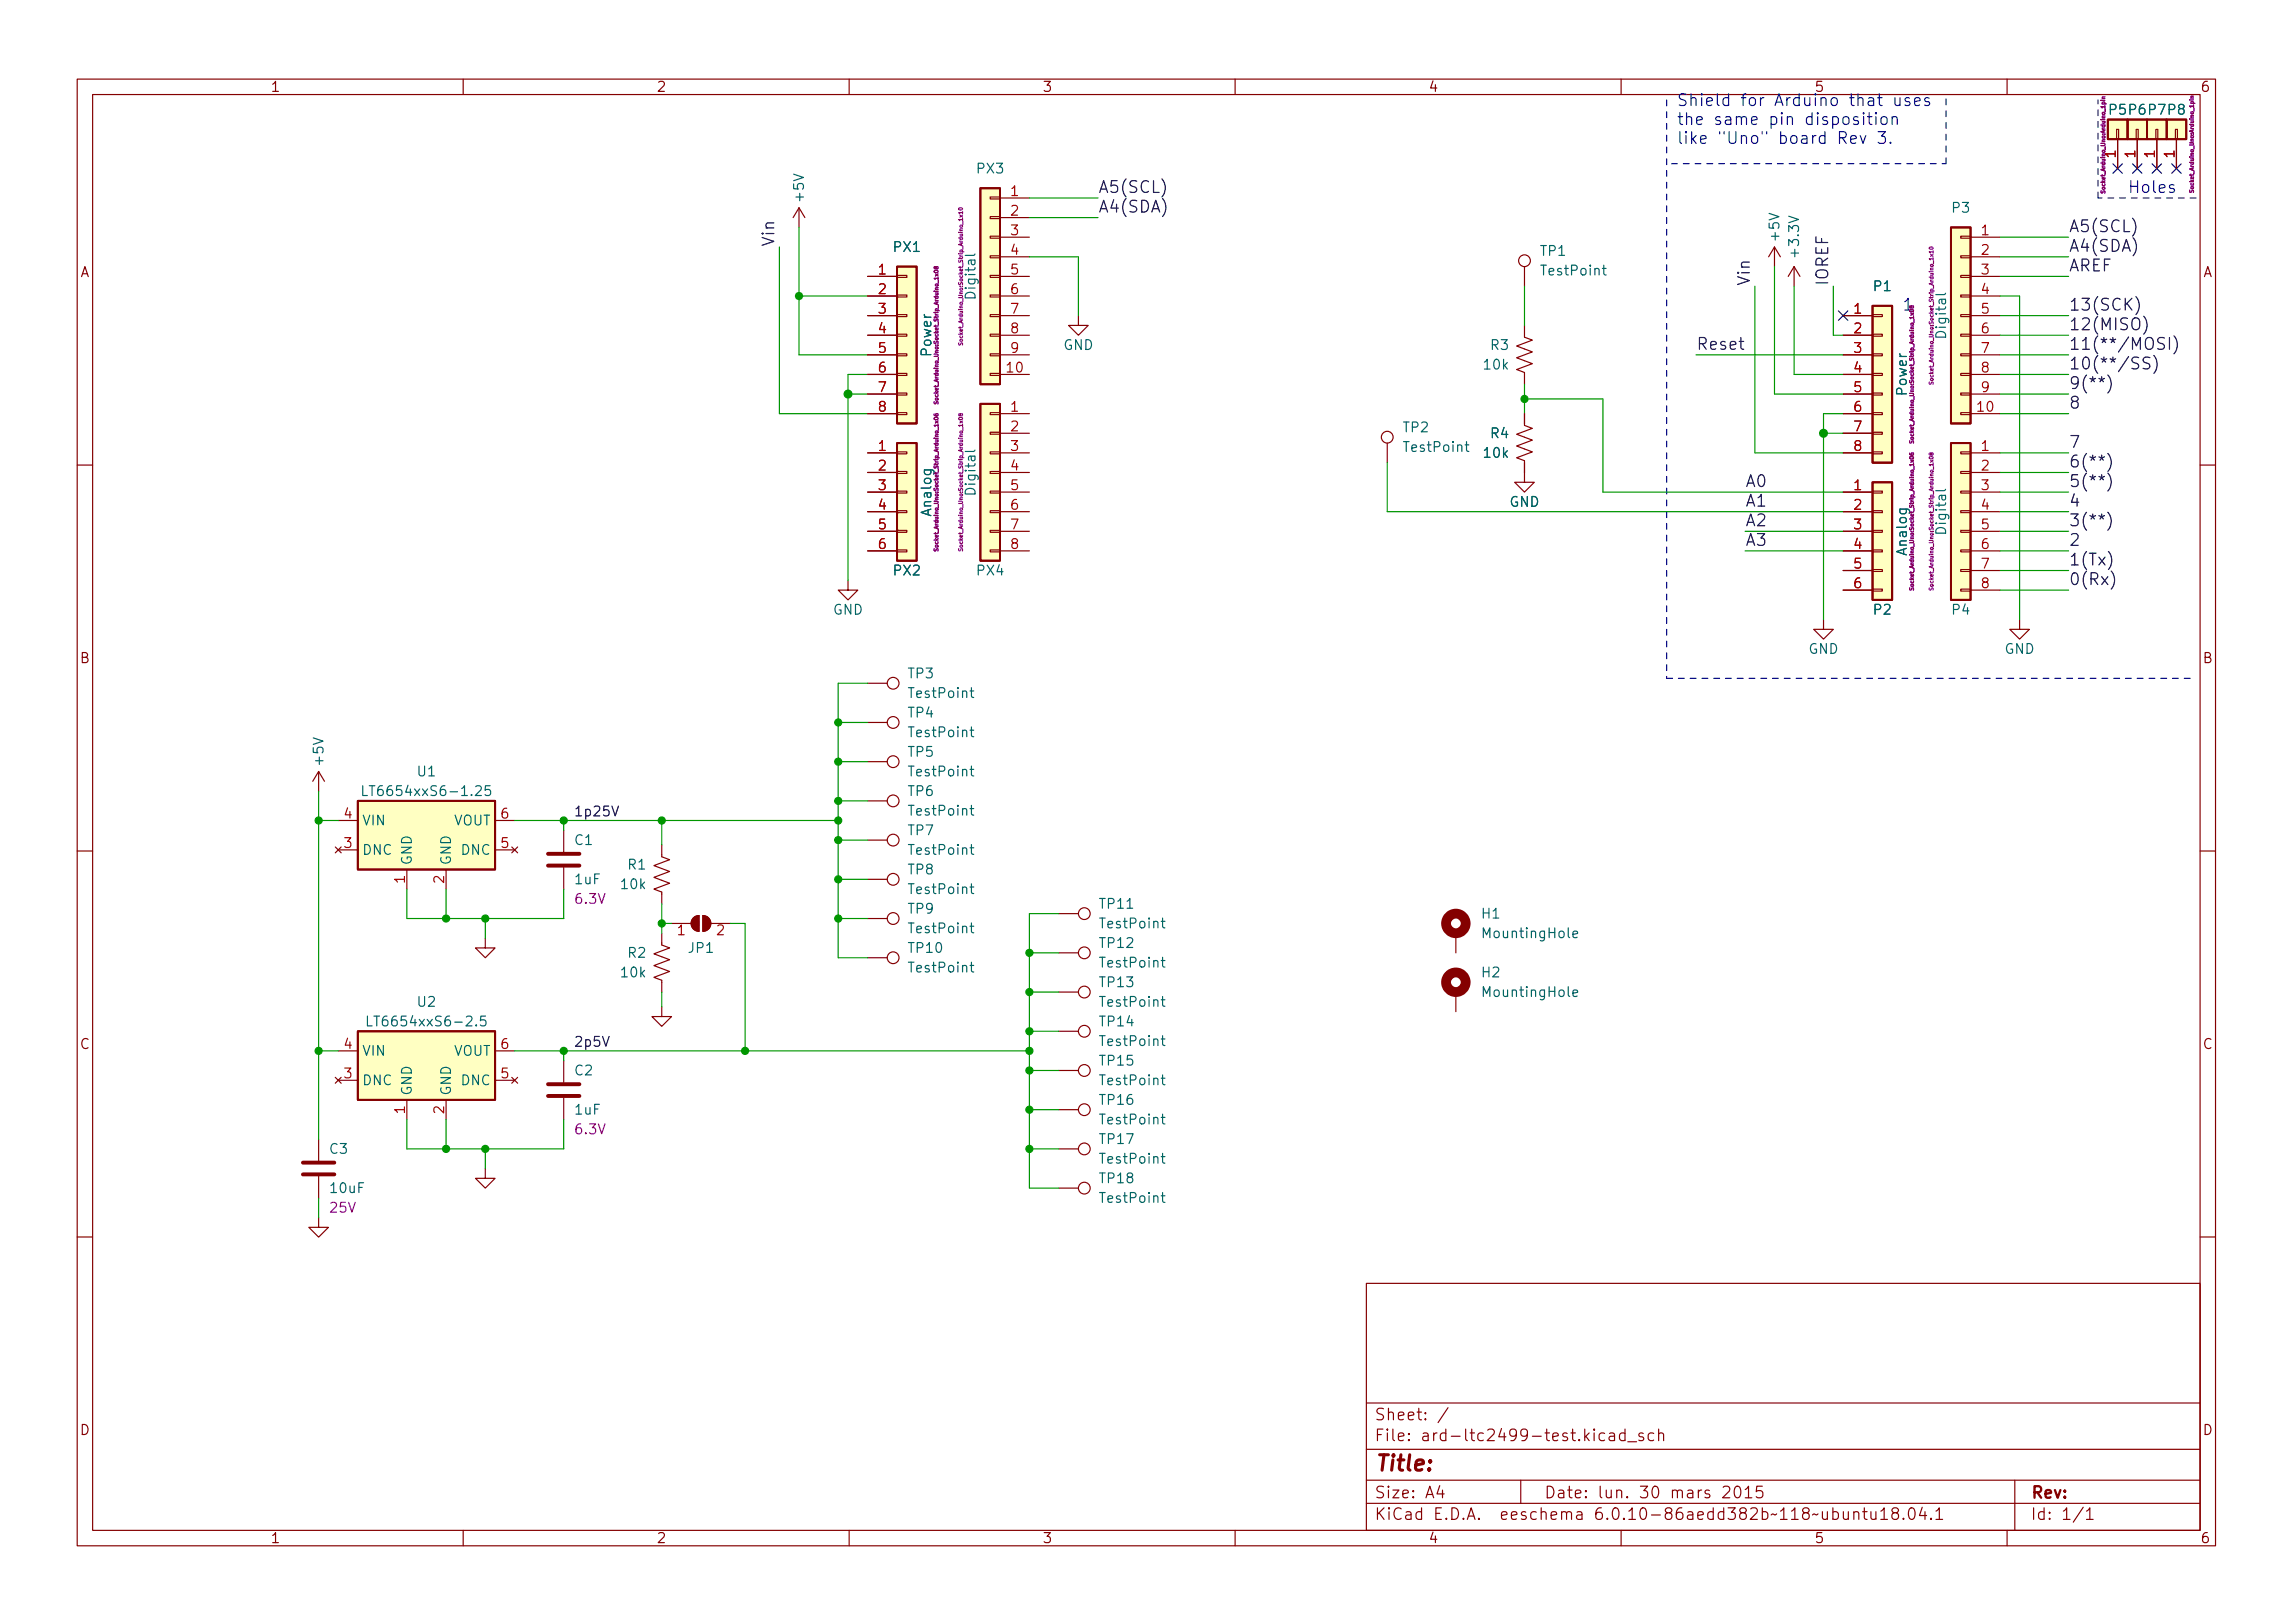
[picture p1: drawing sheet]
<svg xmlns="http://www.w3.org/2000/svg" width="297mm" height="210mm" viewBox="0 0 297 210" stroke-linecap="round" stroke-linejoin="round" font-family="sans-serif">
<defs><g id="words">
<text font-size="2.8" fill="#840000" x="178" y="190.6">Title:</text>
<g font-size="2.1" fill="#0000c2">
<text x="217.2" y="13.7">Shield for Arduino that uses</text>
<text x="217.2" y="16.2">the same pin disposition</text>
<text x="217.2" y="18.7">like &quot;Uno&quot; board Rev 3.</text>
<text x="275.6" y="25">Holes</text>
</g>
<g font-size="2.1" fill="#0f0f0f">
<text x="142.2" y="27.5">A4(SDA)</text>
<text x="142.2" y="25">A5(SCL)</text>
<text x="100.3" y="32" transform="rotate(-90 100.3 32)">Vin</text>
<text x="268" y="32.6">A4(SDA)</text>
<text x="268" y="30.1">A5(SCL)</text>
<text x="268" y="35.2">AREF</text>
<text x="226.7" y="37.1" transform="rotate(-90 226.7 37.1)">Vin</text>
<text x="236.8" y="37.1" transform="rotate(-90 236.8 37.1)">IOREF</text>
<text x="268" y="40.2">13(SCK)</text>
<text x="219.7" y="45.3">Reset</text>
<text x="268" y="47.9">10(**/SS)</text>
<text x="268" y="42.8">12(MISO)</text>
<text x="268" y="45.3">11(**/MOSI)</text>
<text x="268" y="52.9">8</text>
<text x="268" y="50.4">9(**)</text>
<text x="268" y="58">7</text>
<text x="226.1" y="63.1">A0</text>
<text x="226.1" y="65.6">A1</text>
<text x="268" y="65.6">4</text>
<text x="268" y="60.6">6(**)</text>
<text x="268" y="63.1">5(**)</text>
<text x="226.1" y="68.2">A2</text>
<text x="226.1" y="70.7">A3</text>
<text x="268" y="70.7">2</text>
<text x="268" y="68.2">3(**)</text>
<text x="268" y="73.3">1(Tx)</text>
<text x="268" y="75.8">0(Rx)</text>
</g>
<text font-size="2.1" fill="#840084" x="246.4" y="40.2">1</text>
<g font-size="2.1" fill="#840000">
<text x="178" y="184">Sheet: /</text>
<text x="178" y="186.7">File: ard-ltc2499-test.kicad_sch</text>
<text x="178" y="196.9">KiCad E.D.A. eeschema 6.0.10-86aedd382b~118~ubuntu18.04.1</text>
<text x="178" y="194.1">Size: A4</text>
<text x="200" y="194.1">Date: lun. 30 mars 2015</text>
<text x="263" y="194.1">Rev:</text>
<text x="263" y="196.9">Id: 1/1</text>
</g>
<g font-size="1.8" fill="#840000">
<text x="35" y="11.9">1</text>
<text x="85" y="11.9">2</text>
<text x="135" y="11.9">3</text>
<text x="185" y="11.9">4</text>
<text x="285" y="11.9">6</text>
<text x="10.3" y="35.9">A</text>
<text x="285.3" y="35.9">A</text>
<text x="10.3" y="85.9">B</text>
<text x="285.3" y="85.9">B</text>
<text x="10.3" y="135.9">C</text>
<text x="285.3" y="135.9">C</text>
<text x="10.3" y="185.9">D</text>
<text x="285.3" y="185.9">D</text>
<text x="35" y="199.9">1</text>
<text x="85" y="199.9">2</text>
<text x="135" y="199.9">3</text>
<text x="185" y="199.9">4</text>
<text x="235" y="199.9">5</text>
<text x="285" y="199.9">6</text>
</g>
<text font-size="1.8" fill="#0000c2" x="235" y="11.9">5</text>
<g font-size="1.8" fill="#006464">
<text x="273.2" y="14.9">P5 P6 P7 P8</text>
<text x="126.6" y="22.5">PX3</text>
<text x="104.1" y="26" transform="rotate(-90 104.1 26)">+5V</text>
<text x="252.9" y="27.6">P3</text>
<text x="115.8" y="32.6">PX1</text>
<text x="199.6" y="33.1">TP1</text>
<text x="199.8" y="35.7">TestPoint</text>
<text x="230.5" y="31.1" transform="rotate(-90 230.5 31.1)">+5V</text>
<text x="233" y="33.1" transform="rotate(-90 233 33.1)">+3.3V</text>
<text x="242.8" y="37.7">P1</text>
<text x="137.7" y="45.3">GND</text>
<text x="192.3" y="47.9">10k</text>
<text x="193.1" y="45.3">R3</text>
<text x="181.8" y="56">TP2</text>
<text x="182" y="58.5">TestPoint</text>
<text x="192.3" y="59.3">10k</text>
<text x="193.1" y="56.8">R4</text>
<text x="195.5" y="65.7">GND</text>
<text x="115.8" y="74.5">PX2</text>
<text x="126.6" y="74.5">PX4</text>
<text x="107.9" y="79.6">GND</text>
<text x="242.8" y="79.6">P2</text>
<text x="252.9" y="79.6">P4</text>
<text x="117.7" y="87.9">TP3</text>
<text x="234.3" y="84.7">GND</text>
<text x="259.7" y="84.7">GND</text>
<text x="117.7" y="93">TP4</text>
<text x="117.9" y="90.4">TestPoint</text>
<text x="117.9" y="95.5">TestPoint</text>
<text x="41.9" y="99" transform="rotate(-90 41.9 99)">+5V</text>
<text x="54.1" y="100.6">U1</text>
<text x="117.7" y="98">TP5</text>
<text x="117.9" y="100.6">TestPoint</text>
<text x="46.9" y="106.9">VIN</text>
<text x="48.1" y="103.1">LT6654xxS6-1.25</text>
<text x="58.7" y="106.9">VOUT</text>
<text x="117.7" y="103.1">TP6</text>
<text x="117.9" y="105.7">TestPoint</text>
<text x="46.9" y="110.7">DNC</text>
<text x="53.3" y="112.1" transform="rotate(-90 53.3 112.1)">GND</text>
<text x="58.4" y="112.1" transform="rotate(-90 58.4 112.1)">GND</text>
<text x="59.8" y="110.7">DNC</text>
<text x="74.5" y="109.5">C1</text>
<text x="81.4" y="112.6">R1</text>
<text x="117.7" y="113.3">TP8</text>
<text x="117.7" y="108.2">TP7</text>
<text x="117.9" y="110.7">TestPoint</text>
<text x="74.5" y="114.5">1uF</text>
<text x="80.5" y="115.2">10k</text>
<text x="117.7" y="118.4">TP9</text>
<text x="117.9" y="115.8">TestPoint</text>
<text x="142.5" y="117.7">TP11</text>
<text x="192" y="119">H1</text>
<text x="81.4" y="124.1">R2</text>
<text x="89.2" y="123.4">JP1</text>
<text x="117.8" y="123.4">TP10</text>
<text x="117.9" y="126">TestPoint</text>
<text x="117.9" y="120.9">TestPoint</text>
<text x="142.5" y="122.8">TP12</text>
<text x="142.6" y="120.3">TestPoint</text>
<text x="142.6" y="125.3">TestPoint</text>
<text x="192.3" y="121.5">MountingHole</text>
<text x="54.1" y="130.4">U2</text>
<text x="80.5" y="126.6">10k</text>
<text x="142.5" y="127.9">TP13</text>
<text x="142.6" y="130.4">TestPoint</text>
<text x="192" y="126.6">H2</text>
<text x="192.3" y="129.2">MountingHole</text>
<text x="46.9" y="136.8">VIN</text>
<text x="48.6" y="133">LT6654xxS6-2.5</text>
<text x="58.7" y="136.8">VOUT</text>
<text x="142.5" y="133">TP14</text>
<text x="142.6" y="135.5">TestPoint</text>
<text x="46.9" y="140.6">DNC</text>
<text x="53.3" y="142" transform="rotate(-90 53.3 142)">GND</text>
<text x="58.4" y="142" transform="rotate(-90 58.4 142)">GND</text>
<text x="59.8" y="140.6">DNC</text>
<text x="74.5" y="139.3">C2</text>
<text x="142.5" y="138">TP15</text>
<text x="142.5" y="143.1">TP16</text>
<text x="142.6" y="140.6">TestPoint</text>
<text x="42.7" y="149.5">C3</text>
<text x="74.5" y="144.4">1uF</text>
<text x="142.5" y="148.2">TP17</text>
<text x="142.6" y="145.7">TestPoint</text>
<text x="42.9" y="154.6">10uF</text>
<text x="142.5" y="153.3">TP18</text>
<text x="142.6" y="155.8">TestPoint</text>
<text x="142.6" y="150.7">TestPoint</text>
</g>
<g font-size="1.8" fill="#a90000">
<text x="274.1" y="20.4" transform="rotate(-90 274.1 20.4)">1</text>
<text x="276.6" y="20.4" transform="rotate(-90 276.6 20.4)">1</text>
<text x="279.1" y="20.4" transform="rotate(-90 279.1 20.4)">1</text>
<text x="281.7" y="20.4" transform="rotate(-90 281.7 20.4)">1</text>
<text x="131" y="25.4">1</text>
<text x="131" y="27.9">2</text>
<text x="113.8" y="35.6">1</text>
<text x="131" y="30.5">3</text>
<text x="131" y="33">4</text>
<text x="131" y="35.6">5</text>
<text x="256.7" y="30.5">1</text>
<text x="256.7" y="33">2</text>
<text x="256.7" y="35.6">3</text>
<text x="113.8" y="38.1">2</text>
<text x="113.8" y="40.6">3</text>
<text x="131" y="38.1">6</text>
<text x="131" y="40.6">7</text>
<text x="240.2" y="40.6">1</text>
<text x="256.7" y="38.1">4</text>
<text x="256.7" y="40.6">5</text>
<text x="113.8" y="43.2">4</text>
<text x="113.8" y="45.7">5</text>
<text x="131" y="43.2">8</text>
<text x="131" y="45.7">9</text>
<text x="240.2" y="43.2">2</text>
<text x="240.2" y="45.7">3</text>
<text x="256.7" y="43.2">6</text>
<text x="256.7" y="45.7">7</text>
<text x="113.8" y="48.3">6</text>
<text x="113.8" y="50.8">7</text>
<text x="113.8" y="53.3">8</text>
<text x="130.5" y="48.3">10</text>
<text x="131" y="53.3">1</text>
<text x="240.2" y="48.3">4</text>
<text x="240.2" y="50.8">5</text>
<text x="240.2" y="53.3">6</text>
<text x="256.2" y="53.3">10</text>
<text x="256.7" y="48.3">8</text>
<text x="256.7" y="50.8">9</text>
<text x="113.8" y="58.4">1</text>
<text x="131" y="55.9">2</text>
<text x="131" y="58.4">3</text>
<text x="240.2" y="55.9">7</text>
<text x="240.2" y="58.4">8</text>
<text x="256.7" y="58.4">1</text>
<text x="113.8" y="61">2</text>
<text x="113.8" y="63.5">3</text>
<text x="131" y="61">4</text>
<text x="131" y="63.5">5</text>
<text x="240.2" y="63.5">1</text>
<text x="256.7" y="61">2</text>
<text x="256.7" y="63.5">3</text>
<text x="113.8" y="66">4</text>
<text x="113.8" y="68.6">5</text>
<text x="113.8" y="71.1">6</text>
<text x="131" y="66">6</text>
<text x="131" y="68.6">7</text>
<text x="131" y="71.1">8</text>
<text x="240.2" y="66">2</text>
<text x="240.2" y="68.6">3</text>
<text x="240.2" y="71.1">4</text>
<text x="256.7" y="66">4</text>
<text x="256.7" y="68.6">5</text>
<text x="256.7" y="71.1">6</text>
<text x="240.2" y="73.7">5</text>
<text x="240.2" y="76.2">6</text>
<text x="256.7" y="73.7">7</text>
<text x="256.7" y="76.2">8</text>
<text x="44.6" y="106">4</text>
<text x="64.9" y="106">6</text>
<text x="44.6" y="109.8">3</text>
<text x="64.9" y="109.8">5</text>
<text x="52.5" y="114.4" transform="rotate(-90 52.5 114.4)">1</text>
<text x="57.5" y="114.4" transform="rotate(-90 57.5 114.4)">2</text>
<text x="87.8" y="121.2">1</text>
<text x="92.9" y="121.2">2</text>
<text x="44.6" y="135.9">4</text>
<text x="64.9" y="135.9">6</text>
<text x="44.6" y="139.7">3</text>
<text x="64.9" y="139.7">5</text>
<text x="52.5" y="144.3" transform="rotate(-90 52.5 144.3)">1</text>
<text x="57.5" y="144.3" transform="rotate(-90 57.5 144.3)">2</text>
</g>
<g font-size="1.8" fill="#840084">
<text x="126.4" y="38.5" transform="rotate(-90 126.4 38.5)">Digital</text>
<text x="120.6" y="46.1" transform="rotate(-90 120.6 46.1)">Power</text>
<text x="252.1" y="43.6" transform="rotate(-90 252.1 43.6)">Digital</text>
<text x="247" y="51.2" transform="rotate(-90 247 51.2)">Power</text>
<text x="126.4" y="63.9" transform="rotate(-90 126.4 63.9)">Digital</text>
<text x="120.6" y="66.7" transform="rotate(-90 120.6 66.7)">Analog</text>
<text x="247" y="71.8" transform="rotate(-90 247 71.8)">Analog</text>
<text x="252.1" y="69" transform="rotate(-90 252.1 69)">Digital</text>
<text x="74.6" y="117.1">6.3V</text>
<text x="74.6" y="146.9">6.3V</text>
<text x="42.8" y="157.1">25V</text>
</g>
<g font-size="1.8" fill="#0f0f0f">
<text x="74.3" y="105.8">1p25V</text>
<text x="74.3" y="135.6">2p5V</text>
</g>
<g font-size=".7" fill="#840084">
<text x="272.7" y="24.8" transform="rotate(-90 272.7 24.8)">Socket_Arduino_Uno:Arduino_1pin</text>
<text x="284.2" y="24.7" transform="rotate(-90 284.2 24.7)">Socket_Arduino_Uno:Arduino_1pin</text>
<text x="124.7" y="44.2" transform="rotate(-90 124.7 44.2)">Socket_Arduino_Uno:Socket_Strip_Arduino_1x10</text>
<text x="121.5" y="51.8" transform="rotate(-90 121.5 51.8)">Socket_Arduino_Uno:Socket_Strip_Arduino_1x08</text>
<text x="250.4" y="49.3" transform="rotate(-90 250.4 49.3)">Socket_Arduino_Uno:Socket_Strip_Arduino_1x10</text>
<text x="247.9" y="56.9" transform="rotate(-90 247.9 56.9)">Socket_Arduino_Uno:Socket_Strip_Arduino_1x08</text>
<text x="121.5" y="70.9" transform="rotate(-90 121.5 70.9)">Socket_Arduino_Uno:Socket_Strip_Arduino_1x06</text>
<text x="124.7" y="70.9" transform="rotate(-90 124.7 70.9)">Socket_Arduino_Uno:Socket_Strip_Arduino_1x08</text>
<text x="247.9" y="76" transform="rotate(-90 247.9 76)">Socket_Arduino_Uno:Socket_Strip_Arduino_1x06</text>
<text x="250.4" y="76" transform="rotate(-90 250.4 76)">Socket_Arduino_Uno:Socket_Strip_Arduino_1x08</text>
</g>
</g></defs>
<g fill="none" stroke="#840000" stroke-width=".15">
<path d="M10 10.2h277v190.1h-277zM12 12.2h273v186.1h-273zM60 10.2v2M110 10.2v2M160 10.2v2M210 10.2v2M260 10.2v2M274.2 16.8h.2v1.2h-.2zM274.3 18v3.8M276.7 16.8h.3v1.2h-.3zM276.9 18v3.8M279.3 16.8h.2v1.2h-.2z"/>
<path d="M279.4 18v3.8M281.8 16.8h.3v1.2h-.3zM281.9 18v3.8M103.5 26.9l-.8 1.3M103.5 26.9v2.6M103.5 26.9l.8 1.3M112.4 35.8h3.8M112.4 38.3h3.8M116.2 38.2h1.3v.3h-1.3zM116.2 35.7h1.3v.2h-1.3zM128.3 38.2h1.2v.3h-1.2zM128.3 35.7h1.2v.2h-1.2z"/>
<path d="M128.3 33.1h1.2v.3h-1.2zM128.3 30.6h1.2v.3h-1.2zM128.3 28.1h1.2v.2h-1.2zM128.3 25.5h1.2v.3h-1.2zM129.5 30.7h3.8M129.5 33.3h3.8M129.5 35.8h3.8M129.5 38.3h3.8M129.5 25.6h3.8M129.5 28.2h3.8M197.5 34.5v2.6M229.9 32l-.8 1.3"/>
<path d="M229.9 32v2.5M229.9 32l.7 1.3M232.4 34.5l-.8 1.3M232.4 34.5v2.6M232.4 34.5l.8 1.3M254 38.2h1.3v.3h-1.3zM254 35.7h1.3v.2h-1.3zM254 33.1h1.3v.3h-1.3zM254 30.6h1.3v.3h-1.3zM255.3 30.7h3.8M255.3 33.3h3.8M255.3 35.8h3.8"/>
<path d="M255.3 38.3h3.8M112.4 40.9h3.8M112.4 43.4h3.8M112.4 46h3.8M112.4 48.5h3.8M112.4 51h3.8M112.4 53.6h3.8M112.4 58.7h3.8M116.2 53.5h1.3v.2h-1.3zM116.2 50.9h1.3v.3h-1.3zM116.2 48.4h1.3v.2h-1.3zM116.2 45.8h1.3v.3h-1.3z"/>
<path d="M116.2 43.3h1.3v.3h-1.3zM116.2 40.8h1.3v.2h-1.3zM116.2 58.5h1.3v.3h-1.3zM128.3 48.4h1.2v.2h-1.2zM128.3 45.8h1.2v.3h-1.2zM128.3 43.3h1.2v.3h-1.2zM128.3 40.8h1.2v.2h-1.2zM128.3 58.5h1.2v.3h-1.2zM128.3 56h1.2v.3h-1.2zM128.3 53.5h1.2v.2h-1.2zM129.5 40.9h3.8M129.5 43.4h3.8"/>
<path d="M129.5 46h3.8M129.5 48.5h3.8M129.5 53.6h3.8M129.5 56.1h3.8M129.5 58.7h3.8M139.7 40.9v1.3h1.3l-1.3 1.2-1.3-1.2h1.3M179.7 57.4v2.5M197.5 53.6v1.5l1 .4-2 .8 2 .7-2 .8 2 .7-2 .8 1 .4v2.8h1.3l-1.3 1.2-1.3-1.2h1.3M197.5 42.2v1.5l1 .4-2 .7 2 .8-2 .7 2 .8-2 .8 1 .4v1.5M238.8 40.9h3.8M238.8 43.4h3.8M238.8 46h3.8"/>
<path d="M238.8 48.5h3.8M238.8 51h3.8M238.8 53.6h3.8M238.8 56.1h3.8M238.8 58.7h3.8M242.6 58.5h1.2v.3h-1.2zM242.6 56h1.2v.3h-1.2zM242.6 53.5h1.2v.2h-1.2zM242.6 50.9h1.2v.3h-1.2zM242.6 48.4h1.2v.2h-1.2zM242.6 45.8h1.2v.3h-1.2zM242.6 43.3h1.2v.3h-1.2z"/>
<path d="M242.6 40.8h1.2v.2h-1.2zM254 53.5h1.3v.2h-1.3zM254 50.9h1.3v.3h-1.3zM254 48.4h1.3v.2h-1.3zM254 45.8h1.3v.3h-1.3zM254 43.3h1.3v.3h-1.3zM254 40.8h1.3v.2h-1.3zM254 58.5h1.3v.3h-1.3zM255.3 40.9h3.8M255.3 43.4h3.8M255.3 46h3.8M255.3 48.5h3.8"/>
<path d="M255.3 51h3.8M255.3 53.6h3.8M255.3 58.7h3.8M10 60.2h2M109.9 75.2v1.2h1.2l-1.2 1.3-1.3-1.3h1.3M112.4 63.7h3.8M112.4 66.3h3.8M112.4 68.8h3.8M112.4 71.4h3.8M112.4 61.2h3.8M116.2 71.2h1.3v.3h-1.3zM116.2 68.7h1.3v.3h-1.3z"/>
<path d="M116.2 66.2h1.3v.2h-1.3zM116.2 63.6h1.3v.3h-1.3zM116.2 61.1h1.3v.2h-1.3zM128.3 71.2h1.2v.3h-1.2zM128.3 68.7h1.2v.3h-1.2zM128.3 66.2h1.2v.2h-1.2zM128.3 63.6h1.2v.3h-1.2zM128.3 61.1h1.2v.2h-1.2zM129.5 63.7h3.8M129.5 66.3h3.8M129.5 68.8h3.8M129.5 71.4h3.8"/>
<path d="M129.5 61.2h3.8M238.8 63.7h3.8M238.8 66.3h3.8M238.8 68.8h3.8M238.8 71.4h3.8M238.8 73.9h3.8M238.8 76.4h3.8M242.6 76.3h1.2v.3h-1.2zM242.6 73.8h1.2v.2h-1.2zM242.6 71.2h1.2v.3h-1.2zM242.6 68.7h1.2v.3h-1.2zM242.6 66.2h1.2v.2h-1.2z"/>
<path d="M242.6 63.6h1.2v.3h-1.2zM254 76.3h1.3v.3h-1.3zM254 73.8h1.3v.2h-1.3zM254 71.2h1.3v.3h-1.3zM254 68.7h1.3v.3h-1.3zM254 66.2h1.3v.2h-1.3zM254 63.6h1.3v.3h-1.3zM254 61.1h1.3v.2h-1.3zM255.3 63.7h3.8M255.3 66.3h3.8M255.3 68.8h3.8M255.3 71.4h3.8"/>
<path d="M255.3 73.9h3.8M255.3 76.4h3.8M255.3 61.2h3.8M285 60.2h2M41.3 99.9l-.8 1.3M41.3 99.9v2.6M41.3 99.9l.7 1.3M112.4 88.5h2.5M112.4 93.6h2.5M112.4 98.7h2.5M236.2 80.3v1.2h1.3l-1.3 1.3-1.3-1.3h1.3M261.6 80.3v1.2h1.3l-1.3 1.3-1.3-1.3h1.3"/>
<path d="M10 110.2h2M43.4 109.7l.8 .8M43.8 110.1h2.6M43.8 106.3h2.6M44.2 109.7l-.8 .8M52.7 112.6v2.6M57.8 112.6v2.6M64.1 110.1h2.6M64.1 106.3h2.6M66.3 109.7l.8 .8M67.1 109.7l-.8 .8M73 107.6v2.8"/>
<path d="M73 112.4v2.8M85.7 109.5v1.5l1 .4-2 .7 2 .8-2 .8 2 .7-2 .8 1 .4v1.5M87 119.6h2.5M89.8 118.9l.4-.2 .3-.1v2a1.02 1.02 0 0 1-.9-.6 1.02 1.02 0 0 1 .2-1.1zM91.1 118.6a1.02 1.02 0 0 1 1 1 1.02 1.02 0 0 1-1 1zM92.1 119.6h2.5M112.4 119h2.5M112.4 113.9h2.5M112.4 103.8h2.5M112.4 108.8h2.5M137.2 118.4h2.5M285 110.2h2"/>
<path d="M43.4 139.6l.8 .7M43.8 139.9h2.6M43.8 136.1h2.6M44.2 139.6l-.8 .7M62.9 121.5v1.3h1.2l-1.2 1.3-1.3-1.3h1.3M64.1 139.9h2.6M64.1 136.1h2.6M66.3 139.6l.8 .7M67.1 139.6l-.8 .7M73 137.4v2.8M85.7 120.9v1.5l1 .4-2 .8 2 .7-2 .8 2 .8-2 .7 1 .4v1.5M85.7 130.4v1.3h1.3l-1.3 1.3-1.2-1.3h1.2"/>
<path d="M112.4 124.1h2.5M137.2 128.5h2.5M137.2 123.4h2.5M137.2 138.7h2.5M137.2 133.6h2.5M188.6 120.9v2.5M188.6 128.5v2.6M41.3 157.7v1.3h1.2l-1.2 1.3-1.3-1.3h1.3M41.3 147.6v2.8M41.3 152.4v2.8M52.7 142.5v2.5M57.8 142.5v2.5"/>
<path d="M62.9 151.4v1.2h1.2l-1.2 1.3-1.3-1.3h1.3M73 142.2v2.8M137.2 153.9h2.5M137.2 148.8h2.5M137.2 143.8h2.5M10 160.2h2M177 166.3h108v32h-108zM285 160.2h2M60 198.3v2M110 198.3v2M160 198.3v2M177 194.8h108"/>
<path d="M177 191.8h108M177 187.8h108M177 181.8h108M186.5 192.5l-.4 1h1M186.9 193v1M187.6 182.4l-1.3 1.9M197 191.8v3M207.9 185.7l-.5-.1-.3 .3v.4l.2 .3h.1h.5M208.5 185.7l.1-.1 .5 .1v.9M209.1 186l-.5 .1a.29 .29 0 0 0-.2 .2 .29 .29 0 0 0 .2 .3h.5M210 198.3v2M210.5 185.7l-.4-.1-.3 .3v.4l.1 .3h.2h.4"/>
<path d="M210.5 185.1v1.5M210.9 186.8h1.1M212.9 185.7l-.4-.1-.2 .2 .1 .3 .5 .1v.1v.3h-.2h-.4M214.2 185.7l-.4-.1-.3 .3v.4l.1 .3h.2h.4M214.9 185.8a.37 .37 0 0 1 .6 0v.8M214.9 185.1v1.5M223.2 192.7l.2-.2h.4a.41 .41 0 0 1 .2 .7l-.9 .8h1M224.8 192.7a.36 .36 0 0 1 .4-.2 .36 .36 0 0 1 .2 .3 .77 .77 0 0 1-.4 1.2 .91 .91 0 0 1-.2-1.3zM226.1 193l.4-.5v1.5M226.1 194h.8M228.3 192.5h-.7l-.1 .7 .2-.1 .5 .1 .2 .2-.1 .5-.2 .1h-.4l-.2-.1M238.8 195.8l.1 1a.41 .41 0 0 0 .5-.1"/>
<path d="M239.4 195.8v1M240.1 196a.37 .37 0 0 1 .7 0v.8M240.1 195.8v1M241.3 195.8h.6M241.5 195.3v1.3l.1 .2h.3M242.4 195.8v1a.41 .41 0 0 0 .6-.1M243 195.8v1M243.6 195.8l.5-.5v1.5M243.6 196.8h.9M245.4 196l-.3-.3v-.2l.3-.2 .4 .1a.31 .31 0 0 1 .1 .3 .31 .31 0 0 1-.3 .3h-.2l-.3 .3v.2l.3 .3h.2l.3-.3v-.4l-.3-.1M246.6 196.7v.1h-.1l.1-.1v.1M247.4 195.5a.36 .36 0 0 1 .3-.2 .36 .36 0 0 1 .3 .3 .77 .77 0 0 1-.4 1.2 .91 .91 0 0 1-.2-1.3z"/>
<path d="M249 195.3l-.4 1h1M249.4 195.8v1M250.1 196.7l.1 .1h-.1v-.1v.1M250.8 195.8l.4-.5v1.5M250.8 196.8h.8M260 198.3v2M261 191.8v6.5M269.9 195.3l-1.3 1.9M270.3 195.8l.4-.5v1.5M270.3 196.8h.9"/>
<circle cx="197.5" cy="33.8" r=".76"/>
<circle cx="179.7" cy="56.6" r=".76"/>
<circle cx="115.7" cy="93.6" r=".76"/>
<circle cx="115.7" cy="98.7" r=".76"/>
<circle cx="115.7" cy="88.5" r=".76"/>
<circle cx="115.7" cy="119" r=".76"/>
<circle cx="115.7" cy="108.8" r=".76"/>
<circle cx="115.7" cy="113.9" r=".76"/>
<circle cx="115.7" cy="103.8" r=".76"/>
<circle cx="140.5" cy="118.4" r=".76"/>
<circle cx="115.7" cy="124.1" r=".76"/>
<circle cx="140.5" cy="128.5" r=".76"/>
<circle cx="140.5" cy="123.4" r=".76"/>
<circle cx="140.5" cy="133.6" r=".76"/>
<circle cx="140.5" cy="138.7" r=".76"/>
<circle cx="140.5" cy="153.9" r=".76"/>
<circle cx="140.5" cy="143.8" r=".76"/>
<circle cx="140.5" cy="148.8" r=".76"/>
</g>
<g fill="#ffffc2" stroke="#ffffc2" stroke-width=".13">
<path d="M280.7 15.5h2.5v2.5h-2.5z"/>
<path d="M46.4 103.8h17.7v8.8h-17.7z"/>
<path d="M46.4 133.6h17.7v8.9h-17.7z"/>
<path d="M242.6 39.6h2.5v20.3h-2.5z"/>
<path d="M275.6 15.5h2.5v2.5h-2.5z"/>
<path d="M273 15.5h2.6v2.5h-2.6z"/>
<path d="M278.1 15.5h2.6v2.5h-2.6z"/>
<path d="M252.7 29.5h2.6v25.4h-2.6z"/>
<path d="M242.6 62.5h2.5v15.2h-2.5z"/>
<path d="M252.7 57.4h2.6v20.3h-2.6z"/>
<path d="M127 24.4h2.5v25.4h-2.5z"/>
<path d="M116.2 34.5h2.5v20.4h-2.5z"/>
<path d="M116.2 57.4h2.5v15.2h-2.5z"/>
<path d="M127 52.3h2.5v20.3h-2.5z"/>
</g>
<g fill="none" stroke="#840000" stroke-width=".25">
<path d="M273 15.5h2.6v2.5h-2.6zM275.6 15.5h2.5v2.5h-2.5zM278.1 15.5h2.6v2.5h-2.6zM280.7 15.5h2.5v2.5h-2.5zM116.2 34.5h2.5v20.4h-2.5zM127 24.4h2.5v25.4h-2.5zM242.6 39.6h2.5v20.3h-2.5zM252.7 29.5h2.6v25.4h-2.6zM116.2 57.4h2.5v15.2h-2.5zM127 52.3h2.5v20.3h-2.5zM252.7 57.4h2.6v20.3h-2.6zM242.6 62.5h2.5v15.2h-2.5z"/>
<path d="M46.4 103.8h17.7v8.8h-17.7zM46.4 133.6h17.7v8.9h-17.7z"/>
</g>
<g fill="none" stroke="#840084" stroke-width=".15">
<path d="M272.2 13h.1M272.3 13.5h.5M272.3 13h.4M272.3 12.8h.4M272.4 13.5l-.1-.2 .1-.1 .2 .1v.2M272.7 12.5l-.3 .1v.2M283.6 12.9h.1M283.8 12.9h.3M283.8 12.7h.3M284.1 13.4v-.2h-.3v.2h.5M284.1 12.5h-.3l.1 .2M121 35.1a.25 .25 0 0 1 .3-.1 .25 .25 0 0 1 .2 .2 .25 .25 0 0 1-.3 .1 .25 .25 0 0 1-.2-.2z"/>
<path d="M121.2 35.5l.3 .2M121.2 34.6l.1-.1 .2 .1v.2a.21 .21 0 0 1-.3 0 .21 .21 0 0 1 0-.2h-.2v.1l.1 .1 .1-.1M121.5 35.9v.3M121.5 35.5l-.3 .2M124.2 27a.24 .24 0 0 1 .3-.1 .24 .24 0 0 1 .2 .2 .25 .25 0 0 1-.3 .1 .25 .25 0 0 1-.2-.2zM124.4 27.9l.3 .2M124.7 27.5h-.5l.1 .2M124.7 27.4v.3M124.7 28.3v.3M124.7 27.9l-.3 .2M250 32a.24 .24 0 0 1 .2 0 .24 .24 0 0 1 .2 .2 .25 .25 0 0 1-.3 .1 .25 .25 0 0 1-.2-.2zM250.1 32.9l.3 .3"/>
<path d="M250.4 32.6h-.5l.2 .2M250.4 32.5v.3M250.4 33.4v.3M250.4 32.9l-.3 .3M272.2 24.7v.3a.21 .21 0 0 0 .3-.3l.1 .1v.2M283.7 24.6v.3a.21 .21 0 0 0 .3-.2h.1v.2M121 53.6l.1 .3h.3l.1-.1v-.2h-.3l.1 .3M121 52l.1 .3a.21 .21 0 0 0 .2-.2h.2v.2M121 54.1a.25 .25 0 0 1 .3-.1 .25 .25 0 0 1 .2 .3 .25 .25 0 0 1-.3 .1 .25 .25 0 0 1-.2-.3zM121.2 54.5l.3 .3M121.5 55v.3M121.5 54.5l-.3 .3"/>
<path d="M124.2 44.4v.3a.21 .21 0 0 0 .3-.3l.2 .1v.2M124.2 54.1a.24 .24 0 0 1 .3-.1 .24 .24 0 0 1 .2 .3 .25 .25 0 0 1-.3 .1 .25 .25 0 0 1-.2-.3zM124.4 54.5l.3 .3M124.4 53.7l.1-.1h.1v.3a.21 .21 0 0 1-.2-.1 .21 .21 0 0 1 0-.2h-.2v.2l.1 .1 .1-.1M124.7 55v.3M124.7 54.5l-.3 .3M247.4 58.7l.1 .2 .3 .1 .1-.1-.1-.2h-.2l.1 .3M247.4 57.1v.3a.21 .21 0 0 0 .3-.3l.2 .1v.2M247.4 59.2a.25 .25 0 0 1 .3-.1 .25 .25 0 0 1 .2 .3 .25 .25 0 0 1-.3 .1 .25 .25 0 0 1-.2-.3zM247.5 59.6l.4 .3M247.9 41v.3M247.9 59.6l-.4 .3"/>
<path d="M249.9 49.5l.1 .3a.21 .21 0 0 0 .2-.3h.2v.3M250 59.2a.24 .24 0 0 1 .2-.1 .24 .24 0 0 1 .2 .3 .25 .25 0 0 1-.3 .1 .25 .25 0 0 1-.2-.3zM250.1 59.6l.3 .3M250.1 58.8l.1-.1h.2v.2a.21 .21 0 0 1-.3 0 .21 .21 0 0 1 0-.2h-.1l-.1 .2 .1 .1 .1-.1M250.4 59.6l-.3 .3M121 71.1l.1 .2a.21 .21 0 0 0 .2-.2h.2v.3M124.2 71.1v.2a.21 .21 0 0 0 .3-.2h.2v.3M247.4 76.2v.2a.21 .21 0 0 0 .3-.2h.2v.2M247.9 60v.3M249.9 76.2l.1 .2a.21 .21 0 0 0 .2-.2h.2v.2M250.4 60v.3"/>
</g>
<g fill="none" stroke="#006464" stroke-width=".15">
<path d="M126.3 32.9l-.2 .2h-1.1M207.6 34.8h.5M207.8 34.4v1v.2h.3M252 38l-.1 .2h-1.1M126.3 58.3l-.2 .2h-1.1M189.8 57.6h.5M190 57.2v1.1v.1l.3 .1M252 63.4l-.1 .2h-1.1M125.7 89.5h.4M125.7 94.6h.4M125.7 99.7h.4M125.8 89.1v1.1l.1 .1 .2 .1"/>
<path d="M125.8 94.2v1.1l.1 .1h.2M125.8 99.2v1.1l.1 .2h.2M47 101.8v1.3h.6M63.5 101.8h-.6l-.1 .6 .2-.1h.4l.2 .2-.1 .4-.2 .2h-.3l-.2-.2M125.7 120h.4M125.7 114.9h.4M125.7 104.8h.4M125.7 109.8h.4M125.8 119.6v1.1l.1 .1h.2M125.8 114.5v1.1l.1 .1 .2 .1M125.8 104.3v1.1l.1 .1 .2 .1M125.8 109.4v1.1l.1 .1 .2 .1"/>
<path d="M150.4 119.4h.5M150.6 118.9v1.1l.1 .1 .2 .1M47.6 131.6v1.3h.6M62.9 131.6h-.6l-.1 .6 .2-.1 .4 .1 .2 .2-.1 .4-.2 .1h-.3l-.2-.1M125.7 125.1h.4M125.8 124.6v1.1l.1 .2h.2M150.4 129.5h.5M150.4 124.4h.5M150.4 139.7h.5M150.4 134.6h.5M150.6 129.1v1.1l.1 .1 .2 .1M150.6 124v1.1l.1 .1 .2 .1"/>
<path d="M150.6 139.3v1l.1 .2h.2M150.6 134.2v1.1l.1 .1h.2M203.8 121l.6-.1-.1-.2-.4-.1-.1 .2v.6h.5M203.8 128.7l.6-.2-.1-.2-.4-.1-.1 .2v.6h.5M150.4 154.9h.5M150.4 149.8h.5M150.4 144.8h.5M150.6 154.5v1.1l.1 .1 .2 .1M150.6 149.4v1.1l.1 .1 .2 .1M150.6 144.3v1.1l.1 .1 .2 .1"/>
</g>
<path d="M71 112.1h4.1M71 110.6h4.1M39.2 152.1h4.1M39.2 150.6h4.1M71 142h4.1M71 140.5h4.1" fill="none" stroke="#840000" stroke-width=".51"/>
<g fill="none" stroke="#840000" stroke-width="1.3">
<circle cx="188.6" cy="119.6" r="1.27"/>
<circle cx="188.6" cy="127.2" r="1.27"/>
</g>
<g fill="#840000" stroke="#840000" stroke-width=".15">
<path d="M89.8 118.9l.4-.2 .3-.1v2a1.02 1.02 0 0 1-.9-.6 1.02 1.02 0 0 1 .2-1.1z"/>
<path d="M91.1 118.6a1.02 1.02 0 0 1 1 1 1.02 1.02 0 0 1-1 1z"/>
</g>
<g fill="none" stroke="#0f0f0f" stroke-width=".15">
<path d="M276.7 38.4a1.75 1.75 0 0 1 0 2.3M273.1 58.7a1.74 1.74 0 0 1 0 2.4M273.1 48.6a1.74 1.74 0 0 1 0 2.3M277.7 41a1.75 1.75 0 0 1 0 2.3M278.5 46.3h-.6a.37 .37 0 0 0-.3 .3 .37 .37 0 0 0 .3 .4 .56 .56 0 0 1 .6 .4 .39 .39 0 0 1-.3 .4l-.6-.1M279 46a1.74 1.74 0 0 1 0 2.4M280.4 43.8l-.6-.1a.37 .37 0 0 0-.3 .4 .37 .37 0 0 0 .3 .3 .56 .56 0 0 1 .6 .4 .39 .39 0 0 1-.3 .4h-.6M281 43.7v1.5M281.6 43.5a1.75 1.75 0 0 1 0 2.3M273.1 66.4a1.74 1.74 0 0 1 0 2.3M273.1 61.3a1.74 1.74 0 0 1 0 2.3M273.1 71.4a1.75 1.75 0 0 1 0 2.4"/>
<path d="M273.5 74a1.75 1.75 0 0 1 0 2.3M79.3 104.4l.4 1.3 .4-1.3"/>
</g>
<g fill="none" stroke="#0000c2" stroke-width=".15">
<path d="M239.7 18.1l.8-.2-.1-.3h-.4l-.3 .2 .1 .7 .2 .1 .4-.1M240.7 15.2l-.4-.1-.2 .2 .1 .2 .5 .2 .1 .1-.1 .3h-.2h-.4M241 17.6l.3 1 .4-1M241.4 14.6l-.1 .1h.1h.1l-.1-.1v.1M241.4 15.1v1M241.9 15.1h.6M242.1 14.6v1.3l.1 .2h.3M243 14.6l-.1 .1h.1h.1l-.1-.1v.1M243 15.1v1M243.3 17.1h.9l-.5 .5a.41 .41 0 0 1 .5 .3v.4l-.1 .2-.6 .1-.2-.2M243.7 15.3a.41 .41 0 0 1 .4-.2 .41 .41 0 0 1 .4 .3v.4a.41 .41 0 0 1-.4 .3 .41 .41 0 0 1-.4-.3zM244.9 18.4l.1 .1-.1 .1-.1-.1 .1-.1v.2"/>
<path d="M245.1 15.3a.38 .38 0 0 1 .7 0v.8M245.1 15.1v1M245.5 12.7v.9a.41 .41 0 0 0 .6-.1M246.1 12.7v1M247.4 12.7h-.4l-.2 .2 .1 .2 .5 .1v.2v.2l-.2 .1-.4-.1M248 13.2l.7-.2v-.3h-.5l-.2 .2 .1 .7 .1 .1 .5-.1M249.9 12.7h-.4l-.2 .2 .1 .2 .5 .1 .1 .2-.1 .2-.1 .1-.5-.1M281.6 24l-.3-.1-.3 .2 .1 .2 .5 .2 .1 .1-.1 .3h-.1h-.5"/>
</g>
<path d="M215.9 12.9v75M216.5 21.2h35.6M252.1 21.2v-8.9M271.8 25.6v-12.7M284.5 25.6h-12.7M215.9 87.9h68.6" fill="none" stroke="#0000c2" stroke-width=".15" stroke-dasharray=".8 .8"/>
<g fill="none" stroke="#009600" stroke-width=".15">
<path d="M101 32v21.6h11.4M103.5 38.3h8.9M103.5 29.5v16.5h8.9M133.3 33.3h6.4v7.6M133.3 28.2h8.9M133.3 25.6h8.9M197.5 37.1v5.1M227.3 37.1v21.6h11.5M229.9 34.5v16.5h8.9M232.4 37.1v11.4h6.4M237.5 37.1v6.3h1.3M259.1 35.8h8.9"/>
<path d="M259.1 38.3h2.5v42M259.1 30.7h8.9M259.1 33.3h8.9M109.9 51h2.5M112.4 48.5h-2.5v26.7M179.7 59.9v6.4h59.1M197.5 51.7h10.1v12h31.2M197.5 49.8v3.8M219.7 46h19.1M236.2 56.1h2.6M238.8 53.6h-2.6v26.7M259.1 43.4h8.9"/>
<path d="M259.1 40.9h8.9M259.1 46h8.9M259.1 48.5h8.9M259.1 53.6h8.9M259.1 51h8.9M259.1 58.7h8.9M226.1 68.8h12.7M226.1 71.4h12.7M259.1 68.8h8.9M259.1 71.4h8.9M259.1 63.7h8.9M259.1 66.3h8.9"/>
<path d="M259.1 76.4h8.9M259.1 73.9h8.9M259.1 61.2h8.9M108.6 93.6h3.8M108.6 98.7h3.8M112.4 88.5h-3.8v35.6h3.8M41.3 106.3h2.5M41.3 102.5v45.1M52.7 115.2v3.8h20.3v-3.8M57.8 115.2v3.8M62.9 119v2.5M66.7 106.3h41.9"/>
<path d="M73 106.3v1.3M85.7 106.3v3.2M85.7 117.1v3.8M85.7 119.6h1.3M94.6 119.6h1.9v16.5M108.6 119h3.8M108.6 113.9h3.8M108.6 108.8h3.8M108.6 103.8h3.8M137.2 118.4h-3.9v35.5h3.9M41.3 136.1h2.5M66.7 136.1h66.6"/>
<path d="M73 136.1v1.3M85.7 128.5v1.9M133.3 138.7h3.9M133.3 133.6h3.9M133.3 123.4h3.9M133.3 128.5h3.9M41.3 155.2v2.5M52.7 145v3.8h20.3v-3.8M57.8 145v3.8M62.9 148.8v2.6M133.3 148.8h3.9M133.3 143.8h3.9"/>
</g>
<path d="M273.7 21.2l1.2 1.2M274.9 21.2l-1.2 1.2M276.3 21.2l1.2 1.2M277.5 21.2l-1.2 1.2M278.8 21.2l1.2 1.2M280 21.2l-1.2 1.2M281.3 21.2l1.2 1.2M282.5 21.2l-1.2 1.2M238.2 40.3l1.2 1.2M239.4 40.3l-1.2 1.2" fill="none" stroke="#000084" stroke-width=".15"/>
<g fill="#009600" stroke="#009600" stroke-width=".15">
<circle cx="108.6" cy="106.3" r=".46"/>
<circle cx="108.6" cy="113.9" r=".46"/>
<circle cx="108.6" cy="108.8" r=".46"/>
<circle cx="108.6" cy="103.8" r=".46"/>
<circle cx="108.6" cy="98.7" r=".46"/>
<circle cx="109.9" cy="51" r=".51"/>
<circle cx="108.6" cy="93.6" r=".46"/>
<circle cx="103.5" cy="38.3" r=".46"/>
<circle cx="236.2" cy="56.1" r=".51"/>
<circle cx="197.5" cy="51.7" r=".46"/>
<circle cx="85.7" cy="119.6" r=".46"/>
<circle cx="62.9" cy="119" r=".46"/>
<circle cx="73" cy="136.1" r=".46"/>
<circle cx="85.7" cy="106.3" r=".46"/>
<circle cx="73" cy="106.3" r=".46"/>
<circle cx="133.3" cy="136.1" r=".46"/>
<circle cx="133.3" cy="148.8" r=".46"/>
<circle cx="133.3" cy="123.4" r=".46"/>
<circle cx="133.3" cy="138.7" r=".46"/>
<circle cx="133.3" cy="143.8" r=".46"/>
<circle cx="57.8" cy="119" r=".46"/>
<circle cx="41.3" cy="136.1" r=".46"/>
<circle cx="41.3" cy="106.3" r=".46"/>
<circle cx="57.8" cy="148.8" r=".46"/>
<circle cx="62.9" cy="148.8" r=".46"/>
<circle cx="133.3" cy="133.6" r=".46"/>
<circle cx="133.3" cy="128.5" r=".46"/>
<circle cx="108.6" cy="119" r=".46"/>
<circle cx="96.5" cy="136.1" r=".46"/>
</g>
<use href="#words"/>
</svg>
